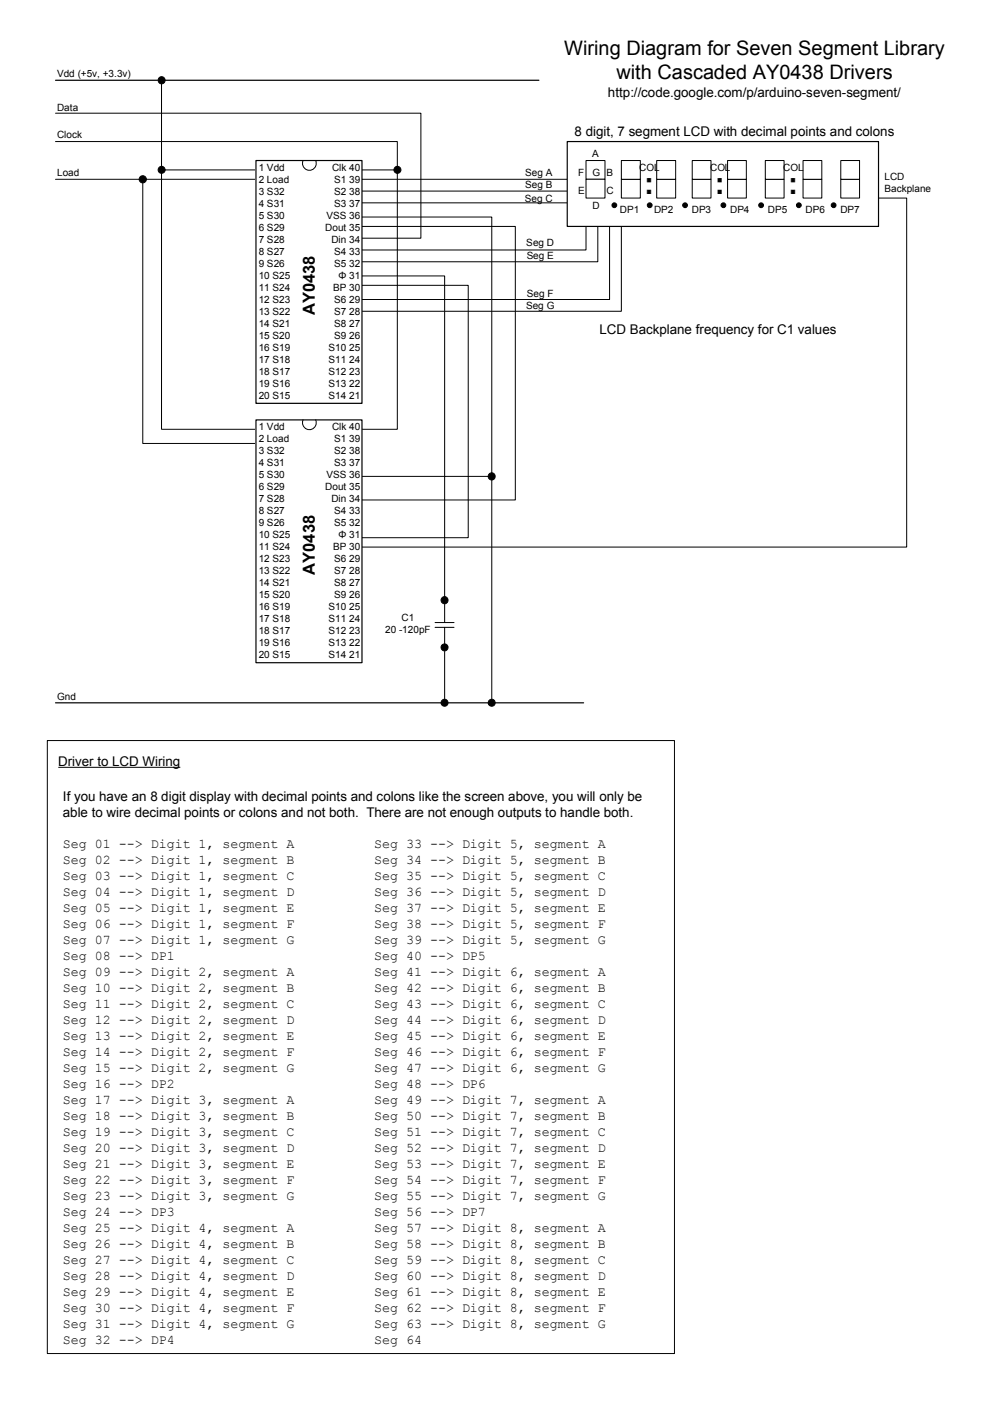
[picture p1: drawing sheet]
<svg xmlns="http://www.w3.org/2000/svg" width="210mm" height="297mm" viewBox="0 0 210 297" stroke-linecap="round" stroke-linejoin="round" font-family="sans-serif">
<defs><g id="words">
<g font-size="6.3">
<text x="136.6" y="41.1">:</text>
<text x="151.6" y="41.1">:</text>
<text x="167.1" y="41.1">:</text>
</g>
<g font-size="4.2">
<text x="119.6" y="11.6">Wiring Diagram for Seven Segment Library</text>
<text x="130.7" y="16.7">with Cascaded AY0438 Drivers</text>
</g>
<g font-size="3.5">
<text x="66.7" y="66.9" transform="rotate(-90 66.7 66.9)">AY0438</text>
<text x="66.7" y="121.9" transform="rotate(-90 66.7 121.9)">AY0438</text>
</g>
<g font-size="2.8">
<text x="128.9" y="20.5">http://code.google.com/p/arduino-seven-segment/</text>
<text x="121.8" y="28.9">8 digit, 7 segment LCD with decimal points and colons</text>
<text x="127.1" y="70.9">LCD Backplane frequency for C1 values</text>
<text x="12.4" y="162.4">Driver to LCD Wiring</text>
<text x="13.3" y="169.9">If you have an 8 digit display with decimal points and colons like the screen above, you will only be</text>
<text x="13.3" y="173.3">able to wire decimal points or colons and not both. There are not enough outputs to handle both.</text>
<text x="13.3" y="179.9">Seg 01 --&gt; Digit 1, segment A</text>
<text x="79.3" y="179.9">Seg 33 --&gt; Digit 5, segment A</text>
<text x="13.3" y="183.3">Seg 02 --&gt; Digit 1, segment B</text>
<text x="79.3" y="183.3">Seg 34 --&gt; Digit 5, segment B</text>
<text x="13.3" y="186.6">Seg 03 --&gt; Digit 1, segment C</text>
<text x="13.3" y="190">Seg 04 --&gt; Digit 1, segment D</text>
<text x="79.3" y="186.6">Seg 35 --&gt; Digit 5, segment C</text>
<text x="79.3" y="190">Seg 36 --&gt; Digit 5, segment D</text>
<text x="13.3" y="193.4">Seg 05 --&gt; Digit 1, segment E</text>
<text x="13.3" y="196.8">Seg 06 --&gt; Digit 1, segment F</text>
<text x="79.3" y="193.4">Seg 37 --&gt; Digit 5, segment E</text>
<text x="79.3" y="196.8">Seg 38 --&gt; Digit 5, segment F</text>
<text x="13.3" y="200.2">Seg 07 --&gt; Digit 1, segment G</text>
<text x="13.3" y="203.6">Seg 08 --&gt; DP1</text>
<text x="79.3" y="200.2">Seg 39 --&gt; Digit 5, segment G</text>
<text x="79.3" y="203.6">Seg 40 --&gt; DP5</text>
<text x="13.3" y="207">Seg 09 --&gt; Digit 2, segment A</text>
<text x="79.3" y="207">Seg 41 --&gt; Digit 6, segment A</text>
<text x="13.3" y="210.4">Seg 10 --&gt; Digit 2, segment B</text>
<text x="13.3" y="213.7">Seg 11 --&gt; Digit 2, segment C</text>
<text x="79.3" y="210.4">Seg 42 --&gt; Digit 6, segment B</text>
<text x="79.3" y="213.7">Seg 43 --&gt; Digit 6, segment C</text>
<text x="13.3" y="217.1">Seg 12 --&gt; Digit 2, segment D</text>
<text x="13.3" y="220.5">Seg 13 --&gt; Digit 2, segment E</text>
<text x="79.3" y="217.1">Seg 44 --&gt; Digit 6, segment D</text>
<text x="79.3" y="220.5">Seg 45 --&gt; Digit 6, segment E</text>
<text x="13.3" y="223.9">Seg 14 --&gt; Digit 2, segment F</text>
<text x="13.3" y="227.3">Seg 15 --&gt; Digit 2, segment G</text>
<text x="79.3" y="223.9">Seg 46 --&gt; Digit 6, segment F</text>
<text x="79.3" y="227.3">Seg 47 --&gt; Digit 6, segment G</text>
<text x="13.3" y="230.7">Seg 16 --&gt; DP2</text>
<text x="79.3" y="230.7">Seg 48 --&gt; DP6</text>
<text x="13.3" y="234.1">Seg 17 --&gt; Digit 3, segment A</text>
<text x="13.3" y="237.4">Seg 18 --&gt; Digit 3, segment B</text>
<text x="79.3" y="234.1">Seg 49 --&gt; Digit 7, segment A</text>
<text x="79.3" y="237.4">Seg 50 --&gt; Digit 7, segment B</text>
<text x="13.3" y="240.8">Seg 19 --&gt; Digit 3, segment C</text>
<text x="13.3" y="244.2">Seg 20 --&gt; Digit 3, segment D</text>
<text x="79.3" y="240.8">Seg 51 --&gt; Digit 7, segment C</text>
<text x="79.3" y="244.2">Seg 52 --&gt; Digit 7, segment D</text>
<text x="13.3" y="247.6">Seg 21 --&gt; Digit 3, segment E</text>
<text x="13.3" y="251">Seg 22 --&gt; Digit 3, segment F</text>
<text x="79.3" y="247.6">Seg 53 --&gt; Digit 7, segment E</text>
<text x="79.3" y="251">Seg 54 --&gt; Digit 7, segment F</text>
<text x="13.3" y="254.4">Seg 23 --&gt; Digit 3, segment G</text>
<text x="13.3" y="257.8">Seg 24 --&gt; DP3</text>
<text x="79.3" y="254.4">Seg 55 --&gt; Digit 7, segment G</text>
<text x="79.3" y="257.8">Seg 56 --&gt; DP7</text>
<text x="13.3" y="261.2">Seg 25 --&gt; Digit 4, segment A</text>
<text x="79.3" y="261.2">Seg 57 --&gt; Digit 8, segment A</text>
<text x="13.3" y="264.5">Seg 26 --&gt; Digit 4, segment B</text>
<text x="13.3" y="267.9">Seg 27 --&gt; Digit 4, segment C</text>
<text x="79.3" y="264.5">Seg 58 --&gt; Digit 8, segment B</text>
<text x="79.3" y="267.9">Seg 59 --&gt; Digit 8, segment C</text>
<text x="13.3" y="271.3">Seg 28 --&gt; Digit 4, segment D</text>
<text x="13.3" y="274.7">Seg 29 --&gt; Digit 4, segment E</text>
<text x="79.3" y="271.3">Seg 60 --&gt; Digit 8, segment D</text>
<text x="79.3" y="274.7">Seg 61 --&gt; Digit 8, segment E</text>
<text x="13.3" y="278.1">Seg 30 --&gt; Digit 4, segment F</text>
<text x="13.3" y="281.5">Seg 31 --&gt; Digit 4, segment G</text>
<text x="79.3" y="278.1">Seg 62 --&gt; Digit 8, segment F</text>
<text x="79.3" y="281.5">Seg 63 --&gt; Digit 8, segment G</text>
<text x="13.3" y="284.9">Seg 32 --&gt; DP4</text>
<text x="79.3" y="284.9">Seg 64</text>
</g>
<g font-size="2.1">
<text x="12.1" y="16.3">Vdd (+5v, +3.3v)</text>
<text x="12.1" y="23.5">Data</text>
<text x="12.1" y="29.3">Clock</text>
<text x="125.5" y="33.3">A</text>
<text x="12.1" y="37.3">Load</text>
<text x="54.9" y="36.2">1 Vdd</text>
<text x="54.9" y="38.8">2 Load</text>
<text x="54.9" y="41.3">3 S32</text>
<text x="70.4" y="36.2">Clk 40</text>
<text x="70.9" y="41.3">S2 38</text>
<text x="70.9" y="38.8">S1 39</text>
<text x="111.3" y="37.3">Seg A</text>
<text x="111.3" y="39.9">Seg B</text>
<text x="122.6" y="41.2">E</text>
<text x="122.6" y="37.3">F</text>
<text x="125.6" y="37.3">G</text>
<text x="128.6" y="37.3">B</text>
<text x="128.6" y="41.2">C</text>
<text x="135.6" y="36.2">COL</text>
<text x="150.5" y="36.2">COL</text>
<text x="166.1" y="36.2">COL</text>
<text x="187.5" y="38.3">LCD</text>
<text x="187.5" y="40.8">Backplane</text>
<text x="54.9" y="43.9">4 S31</text>
<text x="54.9" y="46.4">5 S30</text>
<text x="69.2" y="46.4">VSS 36</text>
<text x="70.9" y="43.9">S3 37</text>
<text x="111.3" y="42.8">Seg C</text>
<text x="125.6" y="44.2">D</text>
<text x="131.4" y="45.3">DP1</text>
<text x="138.7" y="45.3">DP2</text>
<text x="146.7" y="45.3">DP3</text>
<text x="154.8" y="45.3">DP4</text>
<text x="162.8" y="45.3">DP5</text>
<text x="170.8" y="45.3">DP6</text>
<text x="178.2" y="45.3">DP7</text>
<text x="54.9" y="48.9">6 S29</text>
<text x="54.9" y="51.5">7 S28</text>
<text x="69" y="48.9">Dout 35</text>
<text x="70.3" y="51.5">Din 34</text>
<text x="111.6" y="52.2">Seg D</text>
<text x="54.9" y="54">8 S27</text>
<text x="54.9" y="56.6">9 S26</text>
<text x="54.9" y="59.1">10 S25</text>
<text x="70.9" y="54">S4 33</text>
<text x="70.9" y="56.6">S5 32</text>
<text x="71.8" y="59.1">Φ 31</text>
<text x="111.7" y="54.9">Seg E</text>
<text x="54.9" y="61.6">11 S24</text>
<text x="54.9" y="64.2">12 S23</text>
<text x="70.6" y="61.6">BP 30</text>
<text x="70.9" y="64.2">S6 29</text>
<text x="111.5" y="65.4">Seg G</text>
<text x="111.7" y="62.9">Seg F</text>
<text x="54.9" y="66.7">13 S22</text>
<text x="54.9" y="69.3">14 S21</text>
<text x="54.9" y="71.8">15 S20</text>
<text x="70.9" y="66.7">S7 28</text>
<text x="70.9" y="69.3">S8 27</text>
<text x="70.9" y="71.8">S9 26</text>
<text x="54.9" y="74.3">16 S19</text>
<text x="54.9" y="76.9">17 S18</text>
<text x="69.7" y="74.3">S10 25</text>
<text x="69.7" y="76.9">S11 24</text>
<text x="54.9" y="79.4">18 S17</text>
<text x="54.9" y="82">19 S16</text>
<text x="69.7" y="79.4">S12 23</text>
<text x="69.7" y="82">S13 22</text>
<text x="54.9" y="84.5">20 S15</text>
<text x="69.7" y="84.5">S14 21</text>
<text x="54.9" y="91.2">1 Vdd</text>
<text x="54.9" y="93.8">2 Load</text>
<text x="70.4" y="91.2">Clk 40</text>
<text x="70.9" y="93.8">S1 39</text>
<text x="54.9" y="96.3">3 S32</text>
<text x="54.9" y="98.8">4 S31</text>
<text x="54.9" y="101.4">5 S30</text>
<text x="69.2" y="101.4">VSS 36</text>
<text x="70.9" y="96.3">S2 38</text>
<text x="70.9" y="98.8">S3 37</text>
<text x="54.9" y="103.9">6 S29</text>
<text x="54.9" y="106.5">7 S28</text>
<text x="69" y="103.9">Dout 35</text>
<text x="70.3" y="106.5">Din 34</text>
<text x="54.9" y="109">8 S27</text>
<text x="54.9" y="111.5">9 S26</text>
<text x="70.9" y="109">S4 33</text>
<text x="70.9" y="111.5">S5 32</text>
<text x="54.9" y="114.1">10 S25</text>
<text x="54.9" y="116.6">11 S24</text>
<text x="54.9" y="119.2">12 S23</text>
<text x="70.6" y="116.6">BP 30</text>
<text x="70.9" y="119.2">S6 29</text>
<text x="71.8" y="114.1">Φ 31</text>
<text x="54.9" y="121.7">13 S22</text>
<text x="54.9" y="124.2">14 S21</text>
<text x="70.9" y="121.7">S7 28</text>
<text x="70.9" y="124.2">S8 27</text>
<text x="54.9" y="126.8">15 S20</text>
<text x="54.9" y="129.3">16 S19</text>
<text x="54.9" y="131.9">17 S18</text>
<text x="69.7" y="129.3">S10 25</text>
<text x="69.7" y="131.9">S11 24</text>
<text x="70.9" y="126.8">S9 26</text>
<text x="85.1" y="131.7">C1</text>
<text x="54.9" y="134.4">18 S17</text>
<text x="54.9" y="136.9">19 S16</text>
<text x="69.7" y="134.4">S12 23</text>
<text x="69.7" y="136.9">S13 22</text>
<text x="81.7" y="134.3">20 -120pF</text>
<text x="54.9" y="139.5">20 S15</text>
<text x="69.7" y="139.5">S14 21</text>
<text x="12.1" y="148.4">Gnd</text>
</g>
</g></defs>
<g fill="none" stroke="#000" stroke-width=".21">
<path d="M11.8 24h77.4v26.5h-13.9M30.3 38v56h26M34.2 36v55h22.1M76.2 38h44.1M84.2 36v55h-8M74.3 58.5h20v69M76.2 48h33.1v58h-33.1M76.2 40.5h44.1M76.2 43h44.1M124.2 46v7h-48M126.7 45.5v10h-52.4M129.2 46v17.5h-53.4"/>
<path d="M131.7 46v20h-56.4M186.4 42h5.8v74h-116M76.8 60.5h22.5v53.5h-24M76.2 101h28.1"/>
</g>
<path d="M120.3 30h66v18h-66z" fill-rule="evenodd" fill="#fff"/>
<path d="M11.8 17h102.5M120.3 30h66v18h-66zM11.8 149h111.9" fill="none" stroke="#000" stroke-width=".25"/>
<g fill="none" stroke="#000" stroke-width=".21">
<path d="M34.2 17v19h24.1M11.8 38h44.1M76.2 46h28.1v103M92.2 133h4.1M92.2 132h4.1M94.3 127.5v4.5M94.3 133v16"/>
<circle cx="34.3" cy="17" r=".75"/>
<circle cx="94.2" cy="127.2" r=".75"/>
<circle cx="94.3" cy="137.3" r=".74"/>
<circle cx="94.3" cy="149" r=".74"/>
<circle cx="104.2" cy="149" r=".74"/>
</g>
<g fill="#000">
<circle cx="34.3" cy="17" r=".75"/>
<circle cx="94.2" cy="127.2" r=".75"/>
<circle cx="94.3" cy="137.3" r=".74"/>
<circle cx="94.3" cy="149" r=".74"/>
<circle cx="104.2" cy="149" r=".74"/>
</g>
<path d="M124.2 34h4.1v4h-4.1z" fill-rule="evenodd" fill="#fff"/>
<path d="M124.2 34h4.1v4h-4.1z" fill="none" stroke="#000" stroke-width=".21"/>
<path d="M124.2 38h4.1v4h-4.1z" fill-rule="evenodd" fill="#fff"/>
<path d="M124.2 38h4.1v4h-4.1z" fill="none" stroke="#000" stroke-width=".21"/>
<path d="M131.7 38h4.1v4h-4.1z" fill-rule="evenodd" fill="#fff"/>
<path d="M131.7 38h4.1v4h-4.1z" fill="none" stroke="#000" stroke-width=".21"/>
<path d="M131.7 34h4.1v4h-4.1z" fill-rule="evenodd" fill="#fff"/>
<path d="M131.7 34h4.1v4h-4.1z" fill="none" stroke="#000" stroke-width=".21"/>
<path d="M139.2 38h4.1v4h-4.1z" fill-rule="evenodd" fill="#fff"/>
<path d="M139.2 38h4.1v4h-4.1z" fill="none" stroke="#000" stroke-width=".21"/>
<path d="M139.2 34h4.1v4h-4.1z" fill-rule="evenodd" fill="#fff"/>
<path d="M139.2 34h4.1v4h-4.1z" fill="none" stroke="#000" stroke-width=".21"/>
<path d="M146.8 38h3.9v4h-3.9z" fill-rule="evenodd" fill="#fff"/>
<path d="M146.8 38h3.9v4h-3.9z" fill="none" stroke="#000" stroke-width=".21"/>
<path d="M146.8 34h3.9v4h-3.9z" fill-rule="evenodd" fill="#fff"/>
<path d="M11.8 30h72.4v6h-7.8M146.8 34h3.9v4h-3.9z" fill="none" stroke="#000" stroke-width=".21"/>
<path d="M54.3 34h22.5v51.5h-22.5z" fill-rule="evenodd" fill="#fff"/>
<path d="M54.3 34h22.5v51.5h-22.5z" fill="none" stroke="#000" stroke-width=".25"/>
<g fill="none" stroke="#000" stroke-width=".21">
<path d="M64.3 34a1.47 1.47 0 0 0 1.3 2.1 1.47 1.47 0 0 0 1.3-2.1"/>
<circle cx="130.3" cy="43.5" r=".51"/>
<circle cx="137.8" cy="43.5" r=".51"/>
<circle cx="145.3" cy="43.5" r=".5"/>
</g>
<g fill="#000">
<circle cx="130.3" cy="43.5" r=".51"/>
<circle cx="137.8" cy="43.5" r=".51"/>
<circle cx="145.3" cy="43.5" r=".5"/>
</g>
<path d="M54.3 89h22.5v51.5h-22.5z" fill-rule="evenodd" fill="#fff"/>
<path d="M54.3 89h22.5v51.5h-22.5z" fill="none" stroke="#000" stroke-width=".25"/>
<path d="M64.3 89a1.47 1.47 0 0 0 1.3 2.1 1.47 1.47 0 0 0 1.3-2.1" fill="none" stroke="#000" stroke-width=".21"/>
<path d="M154.3 38h3.9v4h-3.9z" fill-rule="evenodd" fill="#fff"/>
<path d="M154.3 38h3.9v4h-3.9z" fill="none" stroke="#000" stroke-width=".21"/>
<path d="M154.3 34h3.9v4h-3.9z" fill-rule="evenodd" fill="#fff"/>
<path d="M154.3 34h3.9v4h-3.9z" fill="none" stroke="#000" stroke-width=".21"/>
<path d="M162.3 38h3.9v4h-3.9z" fill-rule="evenodd" fill="#fff"/>
<path d="M162.3 38h3.9v4h-3.9z" fill="none" stroke="#000" stroke-width=".21"/>
<path d="M162.3 34h3.9v4h-3.9z" fill-rule="evenodd" fill="#fff"/>
<path d="M162.3 34h3.9v4h-3.9z" fill="none" stroke="#000" stroke-width=".21"/>
<path d="M170.3 38h3.9v4h-3.9z" fill-rule="evenodd" fill="#fff"/>
<path d="M170.3 38h3.9v4h-3.9z" fill="none" stroke="#000" stroke-width=".21"/>
<path d="M170.3 34h3.9v4h-3.9z" fill-rule="evenodd" fill="#fff"/>
<path d="M170.3 34h3.9v4h-3.9z" fill="none" stroke="#000" stroke-width=".21"/>
<path d="M178.3 38h3.9v4h-3.9z" fill-rule="evenodd" fill="#fff"/>
<path d="M178.3 38h3.9v4h-3.9z" fill="none" stroke="#000" stroke-width=".21"/>
<path d="M178.3 34h3.9v4h-3.9z" fill-rule="evenodd" fill="#fff"/>
<g fill="none" stroke="#000" stroke-width=".21">
<path d="M178.3 34h3.9v4h-3.9z"/>
<circle cx="30.3" cy="38" r=".76"/>
<circle cx="34.3" cy="36" r=".75"/>
<circle cx="84.3" cy="36" r=".75"/>
<circle cx="153.4" cy="43.5" r=".5"/>
<circle cx="161.4" cy="43.5" r=".51"/>
<circle cx="169.4" cy="43.5" r=".51"/>
<circle cx="176.7" cy="43.5" r=".5"/>
<circle cx="104.2" cy="101" r=".75"/>
<circle cx="23.4" cy="172.5" r=".74"/>
</g>
<g fill="#000">
<circle cx="30.3" cy="38" r=".76"/>
<circle cx="34.3" cy="36" r=".75"/>
<circle cx="84.3" cy="36" r=".75"/>
<circle cx="153.4" cy="43.5" r=".5"/>
<circle cx="161.4" cy="43.5" r=".51"/>
<circle cx="169.4" cy="43.5" r=".51"/>
<circle cx="176.7" cy="43.5" r=".5"/>
<circle cx="104.2" cy="101" r=".75"/>
<circle cx="23.4" cy="172.5" r=".74"/>
</g>
<path d="M10 157h133v130h-133z" fill-rule="evenodd" fill="#fff"/>
<path d="M10 157h133v130h-133zM12.4 162.7h25.8" fill="none" stroke="#000" stroke-width=".21"/>
<use href="#words"/>
</svg>
